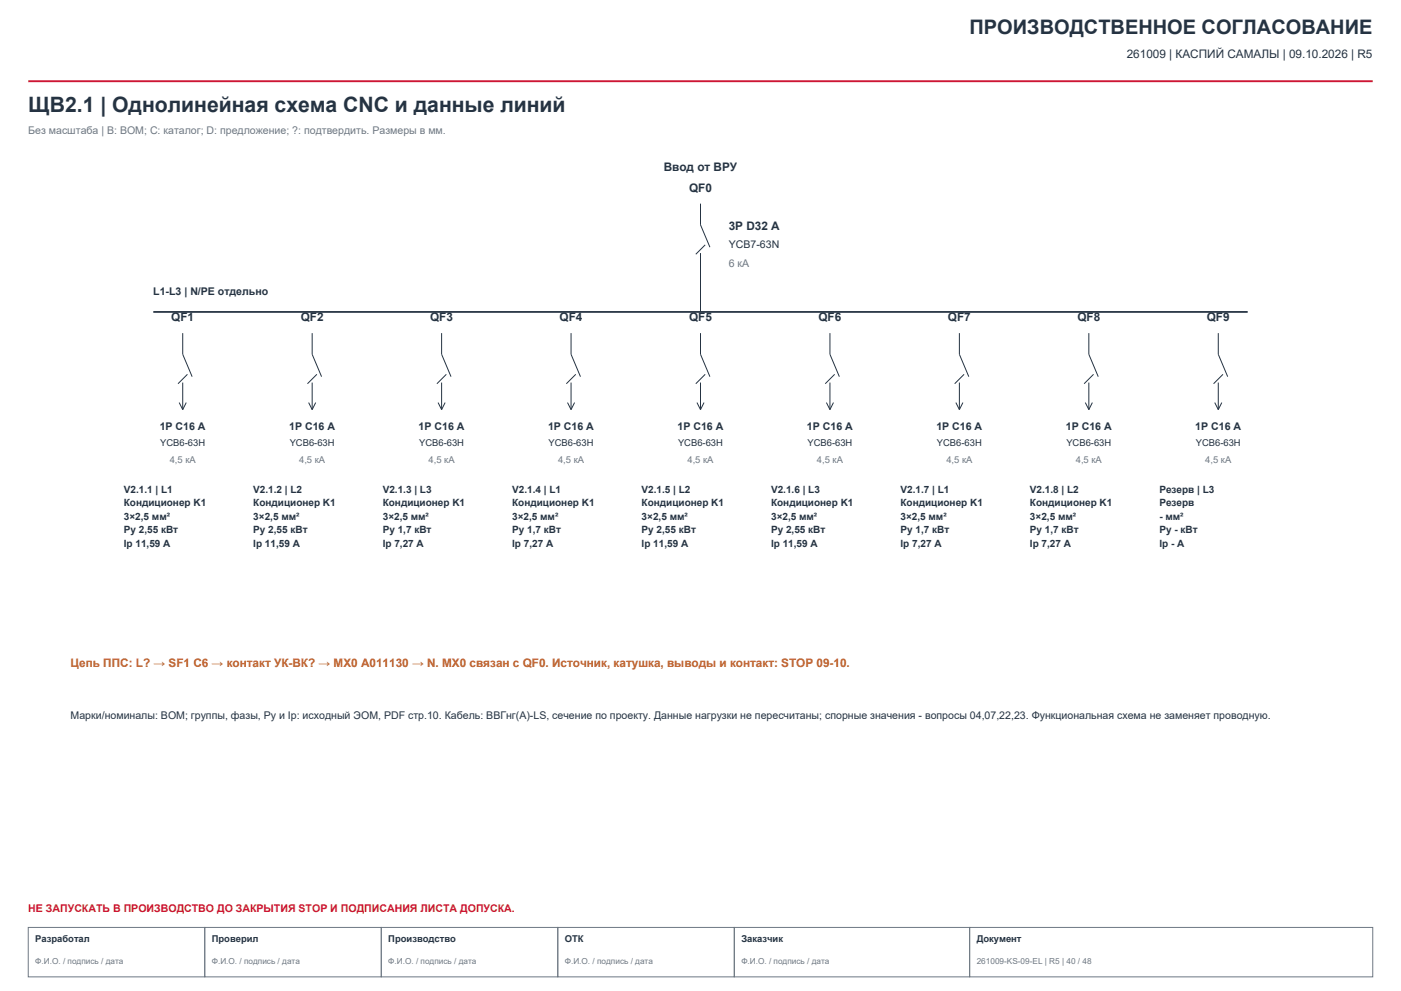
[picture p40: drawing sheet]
<svg xmlns="http://www.w3.org/2000/svg" width="420mm" height="297mm" viewBox="0 0 420 297" stroke-linecap="round" stroke-linejoin="round" font-family="sans-serif">
<defs><g id="words">
<text font-size="6.3" fill="#253342" x="8.5" y="33.5">ЩВ2.1 | Однолинейная схема CNC и данные линий</text>
<text font-size="6" fill="#253342" x="290.7" y="10.2">ПРОИЗВОДСТВЕННОЕ СОГЛАСОВАНИЕ</text>
<g font-size="3.5" fill="#253342">
<text x="337.8" y="17.3">261009 | КАСПИЙ САМАЛЫ | 09.10.2026 | R5</text>
<text x="199" y="51.2">Ввод от ВРУ</text>
<text x="206.6" y="57.5">QF0</text>
<text x="218.5" y="68.8">3P D32 A</text>
<text x="51.3" y="96.3">QF1</text>
<text x="90.2" y="96.3">QF2</text>
<text x="129" y="96.3">QF3</text>
<text x="167.8" y="96.3">QF4</text>
<text x="206.6" y="96.3">QF5</text>
<text x="245.4" y="96.3">QF6</text>
<text x="284.2" y="96.3">QF7</text>
<text x="323" y="96.3">QF8</text>
<text x="361.8" y="96.3">QF9</text>
</g>
<text font-size="3.5" fill="#b56918" x="21.2" y="200">Цепь ППС: L? → SF1 C6 → контакт УК-ВК? → MX0 A011130 → N. MX0 связан с QF0. Источник, катушка, выводы и контакт: STOP 09-10.</text>
<g font-size="3.2" fill="#6d7884">
<text x="8.5" y="40.2">Без масштаба | B: BOM; C: каталог; D: предложение; ?: подтвердить. Размеры в мм.</text>
<text x="218.5" y="80.1">6 кА</text>
</g>
<g font-size="3.2" fill="#253342">
<text x="218.5" y="74.4">YCB7-63N</text>
<text x="46" y="88.5">L1-L3 | N/PE отдельно</text>
<text x="47.9" y="128.8">1P C16 A</text>
<text x="86.7" y="128.8">1P C16 A</text>
<text x="125.5" y="128.8">1P C16 A</text>
<text x="164.3" y="128.8">1P C16 A</text>
<text x="203.1" y="128.8">1P C16 A</text>
<text x="241.9" y="128.8">1P C16 A</text>
<text x="280.7" y="128.8">1P C16 A</text>
<text x="319.5" y="128.8">1P C16 A</text>
<text x="358.3" y="128.8">1P C16 A</text>
<text x="21.2" y="215.5">Марки/номиналы: BOM; группы, фазы, Py и Ip: исходный ЭОМ, PDF стр.10. Кабель: ВВГнг(А)-LS, сечение по проекту. Данные нагрузки не пересчитаны; спорные значения - вопросы 04,07,22,23. Функциональная схема не заменяет проводную.</text>
</g>
<text font-size="3.2" fill="#cd1634" x="8.5" y="273.4">НЕ ЗАПУСКАТЬ В ПРОИЗВОДСТВО ДО ЗАКРЫТИЯ STOP И ПОДПИСАНИЯ ЛИСТА ДОПУСКА.</text>
<g font-size="3" fill="#253342">
<text x="37.1" y="147.6">V2.1.1 | L1</text>
<text x="75.9" y="147.6">V2.1.2 | L2</text>
<text x="114.8" y="147.6">V2.1.3 | L3</text>
<text x="153.6" y="147.6">V2.1.4 | L1</text>
<text x="192.4" y="147.6">V2.1.5 | L2</text>
<text x="231.2" y="147.6">V2.1.6 | L3</text>
<text x="270" y="147.6">V2.1.7 | L1</text>
<text x="308.8" y="147.6">V2.1.8 | L2</text>
<text x="347.6" y="147.6">Резерв | L3</text>
<text x="37.1" y="151.7">Кондиционер K1</text>
<text x="37.1" y="155.7">3×2,5 мм²</text>
<text x="75.9" y="151.7">Кондиционер K1</text>
<text x="75.9" y="155.7">3×2,5 мм²</text>
<text x="114.8" y="151.7">Кондиционер K1</text>
<text x="114.8" y="155.7">3×2,5 мм²</text>
<text x="153.6" y="151.7">Кондиционер K1</text>
<text x="153.6" y="155.7">3×2,5 мм²</text>
<text x="192.4" y="151.7">Кондиционер K1</text>
<text x="192.4" y="155.7">3×2,5 мм²</text>
<text x="231.2" y="151.7">Кондиционер K1</text>
<text x="231.2" y="155.7">3×2,5 мм²</text>
<text x="270" y="151.7">Кондиционер K1</text>
<text x="270" y="155.7">3×2,5 мм²</text>
<text x="308.8" y="151.7">Кондиционер K1</text>
<text x="308.8" y="155.7">3×2,5 мм²</text>
<text x="347.6" y="151.7">Резерв</text>
<text x="347.6" y="155.7">- мм²</text>
<text x="37.1" y="159.8">Py 2,55 кВт</text>
<text x="75.9" y="159.8">Py 2,55 кВт</text>
<text x="114.8" y="159.8">Py 1,7 кВт</text>
<text x="153.6" y="159.8">Py 1,7 кВт</text>
<text x="192.4" y="159.8">Py 2,55 кВт</text>
<text x="231.2" y="159.8">Py 2,55 кВт</text>
<text x="270" y="159.8">Py 1,7 кВт</text>
<text x="308.8" y="159.8">Py 1,7 кВт</text>
<text x="347.6" y="159.8">Py - кВт</text>
<text x="37.1" y="163.8">Ip 11,59 A</text>
<text x="75.9" y="163.8">Ip 11,59 A</text>
<text x="114.8" y="163.8">Ip 7,27 A</text>
<text x="153.6" y="163.8">Ip 7,27 A</text>
<text x="192.4" y="163.8">Ip 11,59 A</text>
<text x="231.2" y="163.8">Ip 11,59 A</text>
<text x="270" y="163.8">Ip 7,27 A</text>
<text x="308.8" y="163.8">Ip 7,27 A</text>
<text x="347.6" y="163.8">Ip - A</text>
</g>
<g font-size="2.8" fill="#253342">
<text x="48" y="133.7">YCB6-63H</text>
<text x="86.8" y="133.7">YCB6-63H</text>
<text x="125.6" y="133.7">YCB6-63H</text>
<text x="164.4" y="133.7">YCB6-63H</text>
<text x="203.3" y="133.7">YCB6-63H</text>
<text x="242.1" y="133.7">YCB6-63H</text>
<text x="280.9" y="133.7">YCB6-63H</text>
<text x="319.7" y="133.7">YCB6-63H</text>
<text x="358.5" y="133.7">YCB6-63H</text>
<text x="10.6" y="282.2">Разработал</text>
<text x="63.5" y="282.2">Проверил</text>
<text x="116.4" y="282.2">Производство</text>
<text x="169.3" y="282.2">ОТК</text>
<text x="222.2" y="282.2">Заказчик</text>
<text x="292.8" y="282.2">Документ</text>
</g>
<g font-size="2.8" fill="#6d7884">
<text x="50.9" y="138.6">4,5 кА</text>
<text x="89.7" y="138.6">4,5 кА</text>
<text x="128.5" y="138.6">4,5 кА</text>
<text x="167.3" y="138.6">4,5 кА</text>
<text x="206.1" y="138.6">4,5 кА</text>
<text x="244.9" y="138.6">4,5 кА</text>
<text x="283.7" y="138.6">4,5 кА</text>
<text x="322.5" y="138.6">4,5 кА</text>
<text x="361.3" y="138.6">4,5 кА</text>
</g>
<g font-size="2.5" fill="#6d7884">
<text x="10.6" y="288.9">Ф.И.О. / подпись / дата</text>
<text x="63.5" y="288.9">Ф.И.О. / подпись / дата</text>
<text x="116.4" y="288.9">Ф.И.О. / подпись / дата</text>
<text x="169.3" y="288.9">Ф.И.О. / подпись / дата</text>
<text x="222.2" y="288.9">Ф.И.О. / подпись / дата</text>
<text x="292.8" y="288.9">261009-KS-09-EL | R5 | 40 / 48</text>
</g>
</g></defs>
<path d="M8.5 24.3h403" fill="none" stroke="#cd1634" stroke-width=".56"/>
<path d="M8.5 278h52.9v14.8h-52.9zM61.4 278h52.9v14.8h-52.9zM114.3 278h52.9v14.8h-52.9zM167.2 278h52.9v14.8h-52.9zM220.1 278h70.6v14.8h-70.6zM290.7 278h120.8v14.8h-120.8z" fill="none" stroke="#6d7884" stroke-width=".3"/>
<g fill="none" stroke="#253342" stroke-width=".3">
<path d="M210 61v6.4l2.8 6.7M210 75.8v17.7M211.4 73.4l-2.8 2.8M54.8 99.8v6.4l2.8 6.7M93.6 99.8v6.4l2.8 6.7M132.4 99.8v6.4l2.8 6.7M171.2 99.8v6.4l2.8 6.7M210 99.8v6.4l2.8 6.7M248.8 99.8v6.4l2.8 6.7M287.6 99.8v6.4l2.8 6.7M326.4 99.8v6.4l2.8 6.7M365.2 99.8v6.4l2.8 6.7"/>
<path d="M54.8 114.7v8.1M56.2 112.2l-2.8 2.8M93.6 114.7v8.1M95 112.2l-2.8 2.8M132.4 114.7v8.1M133.8 112.2l-2.8 2.8M171.2 114.7v8.1M172.6 112.2l-2.8 2.8M210 114.7v8.1M211.4 112.2l-2.8 2.8M248.8 114.7v8.1M250.2 112.2l-2.8 2.8"/>
<path d="M287.6 114.7v8.1M289 112.2l-2.8 2.8M326.4 114.7v8.1M327.8 112.2l-2.8 2.8M365.2 114.7v8.1M366.6 112.2l-2.8 2.8M53.7 120.6l1.1 2.2M55.8 120.6l-1 2.2M92.5 120.6l1.1 2.2M94.6 120.6l-1 2.2M131.3 120.6l1.1 2.2M133.4 120.6l-1 2.2"/>
<path d="M170.1 120.6l1.1 2.2M172.3 120.6l-1.1 2.2M208.9 120.6l1.1 2.2M211.1 120.6l-1.1 2.2M247.7 120.6l1.1 2.2M249.9 120.6l-1.1 2.2M286.6 120.6l1 2.2M288.7 120.6l-1.1 2.2M325.4 120.6l1 2.2M327.5 120.6l-1.1 2.2M364.2 120.6l1 2.2M366.3 120.6l-1.1 2.2"/>
</g>
<path d="M46 93.5h328" fill="none" stroke="#253342" stroke-width=".53"/>
<use href="#words"/>
</svg>
